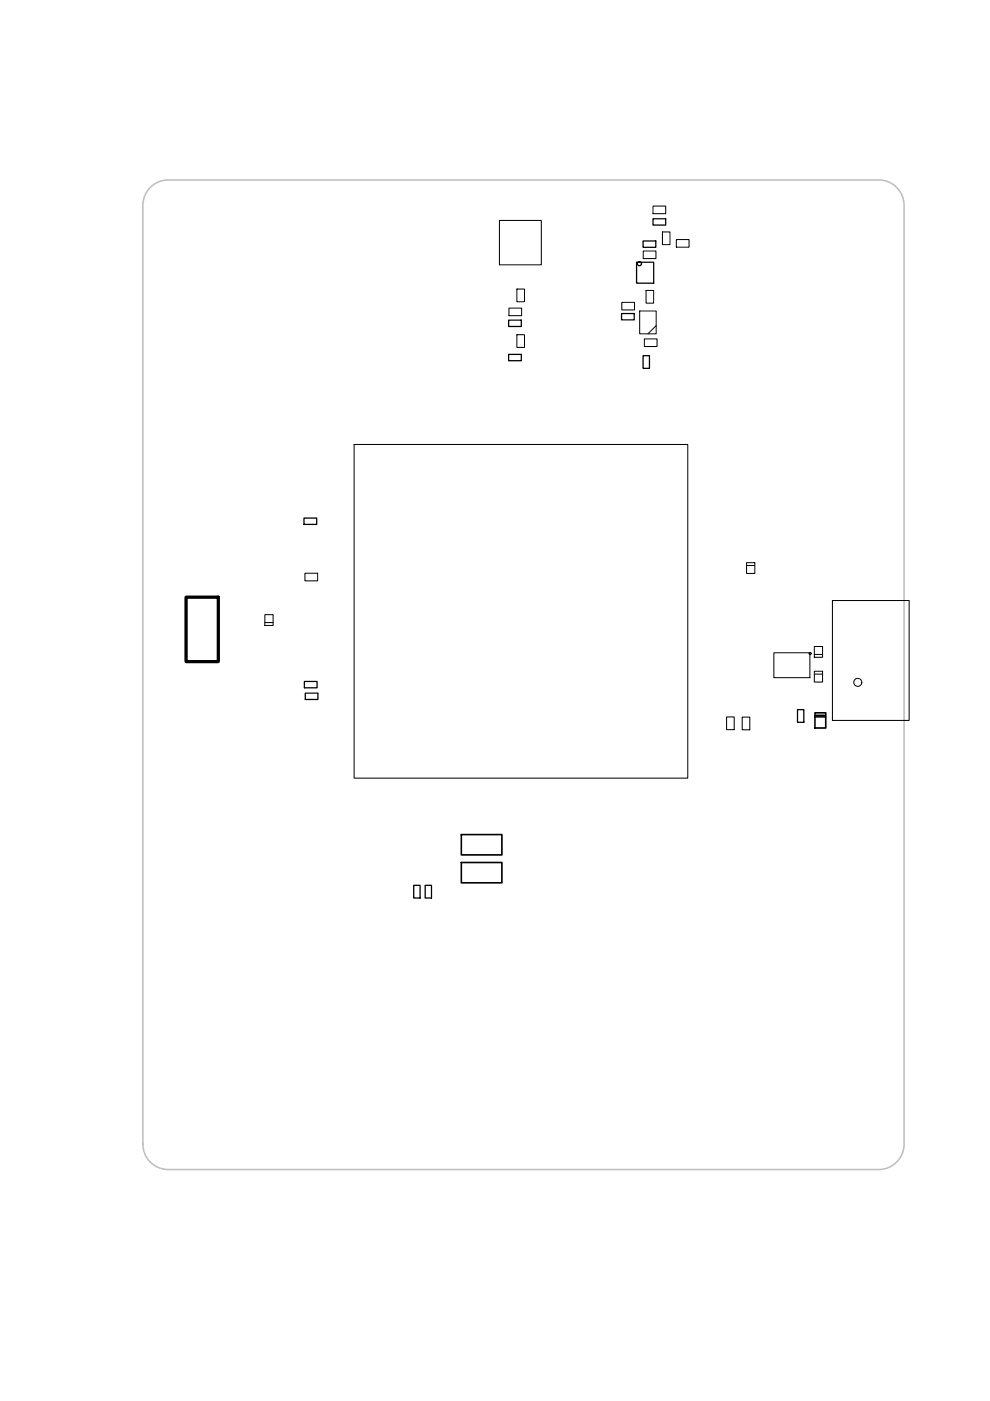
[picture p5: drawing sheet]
<svg xmlns="http://www.w3.org/2000/svg" width="210mm" height="297mm" viewBox="0 0 210 297" stroke-linecap="round" stroke-linejoin="round" font-family="sans-serif">
<path d="M31.9 39.7a5.4 5.4 0 0 1 3.8-1.5h150.6a5.4 5.4 0 0 1 5.4 5.3v199.1a5.4 5.4 0 0 1-5.4 5.4h-150.6a5.4 5.4 0 0 1-5.4-5.4v-199.1a5.4 5.4 0 0 1 1.6-3.8z" fill="none" stroke="#c0c0c0" stroke-width=".34"/>
<g fill="none" stroke="#000" stroke-width=".21">
<path d="M105.9 46.7h8.9v9.4h-8.9zM136.4 53.2h2.7v1.6h-2.7zM138.5 43.7h2.6v1.6h-2.6zM140.4 49.2h1.7v2.7h-1.7zM143.4 50.8h2.7v1.6h-2.7zM107.9 65.3h2.7v1.6h-2.7zM109.6 71h1.6v2.7h-1.6zM109.6 61.3h1.6v2.7h-1.6zM131.8 64.1h2.7v1.6h-2.7zM135.6 65.9h3.5v4.9h-3.5zM136.6 71.9h2.7v1.6h-2.7zM137 61.6h1.6v2.7h-1.6z"/>
<path d="M139.1 69l-1.7 1.8M75.1 94.2h70.7v70.8h-70.7zM158.3 119.3h1.7v2.3h-1.7zM158.3 119.9h1.7M56.2 130.3h1.7v2.3h-1.7zM56.2 132h1.7M64.7 121.5h2.6v1.7h-2.6zM164.1 138.4h7.6v5.3h-7.6zM172.7 137.1h1.7v2.3h-1.7zM172.7 138.8h1.7M176.5 127.3h16.3v25.4h-16.3zM154.1 152h1.6v2.7h-1.6z"/>
<path d="M157.4 152h1.6v2.7h-1.6zM172.7 142.3h1.7v2.3h-1.7zM172.7 142.9h1.7"/>
<circle cx="171.8" cy="138.6" r=".24"/>
<circle cx="181.9" cy="144.7" r=".85"/>
</g>
<g fill="none" stroke="#000" stroke-width=".27">
<path d="M135 55.6h3.6v4.4h-3.6zM136.4 51.1h2.6v1.3h-2.6zM138.5 46.4h2.6v1.3h-2.6zM107.8 67.9h2.7v1.3h-2.7zM107.8 75.1h2.7v1.4h-2.7zM131.8 66.5h2.7v1.3h-2.7zM136.4 75.4h1.3v2.7h-1.3zM64.5 109.8h2.6v1.4h-2.6zM64.5 144.5h2.7v1.3h-2.7zM64.7 147h2.7v1.3h-2.7zM169.1 150.5h1.3v2.6h-1.3zM87.7 187.7h1.4v2.7h-1.4z"/>
<path d="M90.1 187.7h1.4v2.7h-1.4z"/>
<circle cx="135.6" cy="55.9" r=".44"/>
</g>
<path d="M172.8 151.1h2.3v3.3h-2.3zM172.8 152h2.3M172.8 151.7h2.2M97.8 177h8.6v4.3h-8.6zM97.8 182.9h8.6v4.3h-8.6z" fill="none" stroke="#000" stroke-width=".34"/>
<path d="M39.5 126.6h6.8v13.7h-6.8z" fill="none" stroke="#000" stroke-width=".68"/>
</svg>
